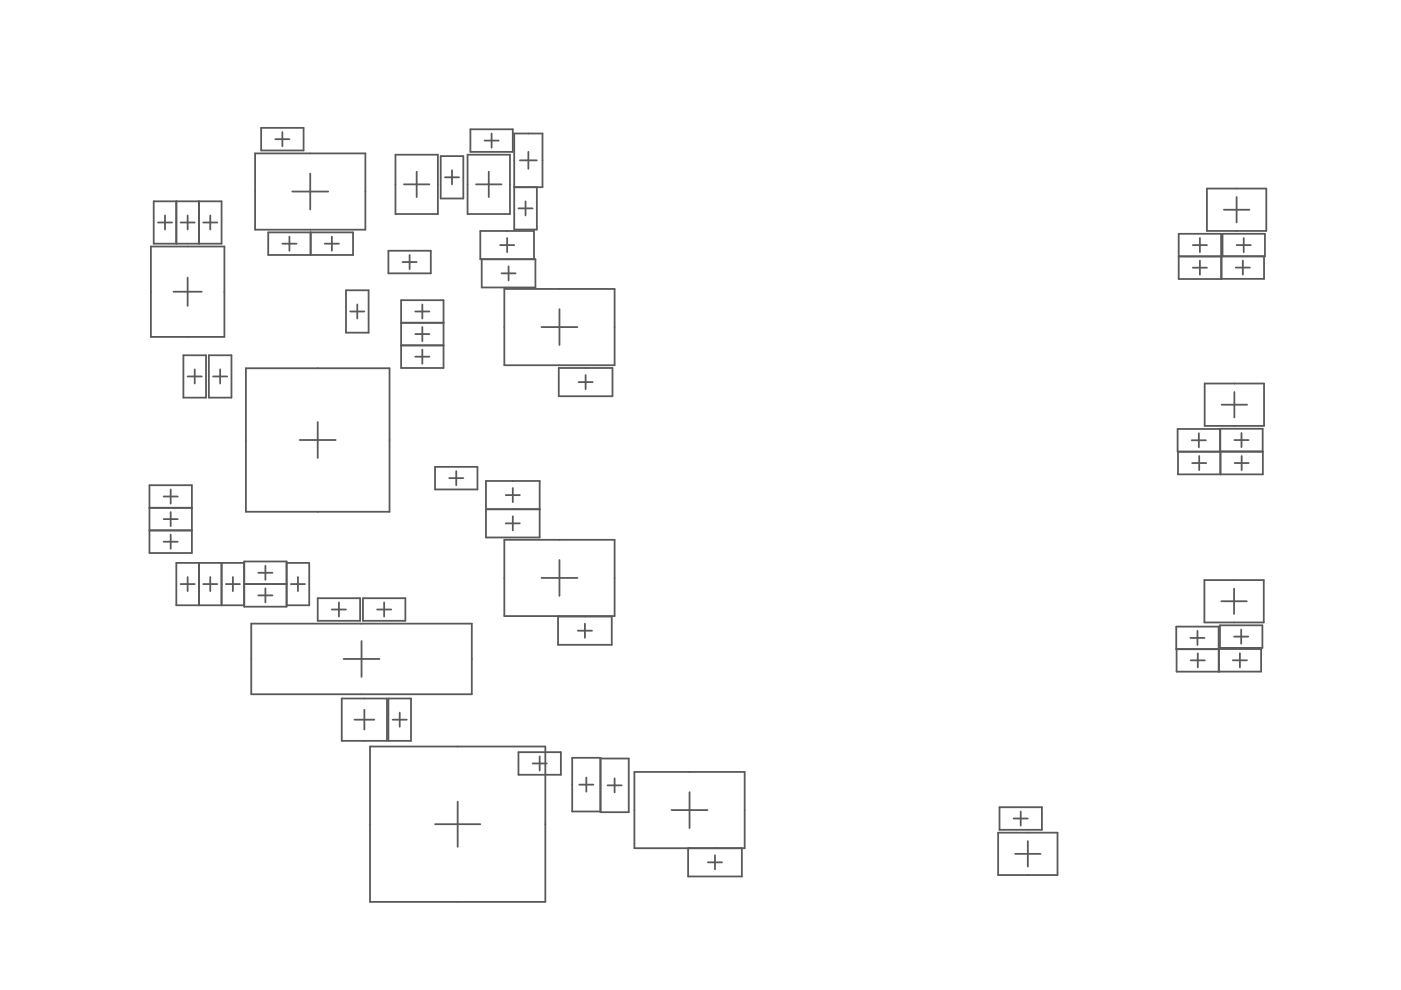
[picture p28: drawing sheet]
<svg xmlns="http://www.w3.org/2000/svg" width="297mm" height="210mm" viewBox="0 0 297 210" stroke-linecap="round" stroke-linejoin="round" font-family="sans-serif">
<g fill="none" stroke="#595959" stroke-width=".38">
<path d="M54.1 32.5h23.4v16.2h-23.4zM55.4 27.1h9v4.8h-9zM58.4 29.5h3M59.9 28v3M65.8 36.8v7.6M83.8 32.8h9v12.6h-9zM85.6 39.1h5.4M88.3 36.4v5.4M93.4 33.1h4.8v9h-4.8zM94.3 37.6h3M95.8 36.1v3M99.1 32.8h9v12.6h-9z"/>
<path d="M99.7 27.4h9v4.8h-9zM100.9 39.1h5.4M102.7 29.8h3M103.6 36.4v5.4M104.2 28.3v3M109 39.7h6v-11.4h-6v20.4h4.8v-9M110.2 34h3.6M112 32.2v3.6M255.9 40h12.6v9h-12.6zM32 52.3h15.6v19.1h-15.6zM32.6 42.7h14.4v9h-14.4zM33.5 47.2h3"/>
<path d="M35 45.7v3M37.4 42.7v9M38.3 47.2h3M39.8 45.7v3M39.8 58.9v5.9M42.2 42.7v9M43.1 47.2h3M44.6 45.7v3M56.9 49.3h18v4.8h-18zM59.9 51.7h3M61.4 50.2v3M62 40.6h7.6"/>
<path d="M65.9 49.3v4.8M68.9 51.7h3M70.4 50.2v3M82.3 53.2h9v4.8h-9zM85.3 55.6h3M86.8 54.1v3M102.1 55v6h11.4v-6h-11.7v-6h11.4v6M106 52h3M106.3 58h3M107.5 50.5v3M107.8 56.5v3M109.9 44.2h3"/>
<path d="M111.4 42.7v3M249.9 54.4h9M249.9 49.6h9v9.6h-9zM252.9 52h3M252.9 56.8h3M254.4 50.5v3M254.4 55.3v3M259 54.3h9v4.8h-9zM259.2 49.6h9v4.8h-9zM259.5 44.5h5.4M262 56.7h3M262.2 41.8v5.4"/>
<path d="M262.2 52h3M263.5 55.2v3M263.7 50.5v3M36.8 61.8h6M38.9 75.3h4.8v9h-4.8zM39.8 79.8h3M41.3 78.3v3M44.3 75.3h4.8v9h-4.8zM45.2 79.8h3M46.7 78.3v3M52.1 78.1h30.5v30.4h-30.5zM73.4 61.5h4.8v9h-4.8z"/>
<path d="M74.3 66h3M75.8 64.5v3M85 63.6h9v14.4h-9zM85 73.2h9M85 68.4h9M88 75.6h3M88 70.8h3M88 66h3M89.5 64.5v3M89.5 69.3v3M89.5 74.1v3M106.9 61.3h23.4v16.1h-23.4z"/>
<path d="M114.8 69.4h7.6M118.5 78h11.4v6h-11.4zM118.6 65.5v7.7M124.2 79.5v3M63.6 93.3h7.6M67.4 89.5v7.6M92.2 99h9v4.8h-9zM96.7 99.9v3M122.7 81h3M249.7 91h9v4.7h-9zM249.8 95.8h18v4.8h-18zM252.7 93.3h3"/>
<path d="M252.8 98.2h3M254.2 91.9v2.9M254.3 96.7v3M255.4 81.3h12.6v9h-12.6zM258.7 90.9h9v4.8h-9zM258.7 95.8v4.8M259 85.8h5.4M261.7 83.1v5.4M261.7 93.3h3M261.8 98.2h3M263.2 91.8v3M263.3 96.7v3"/>
<path d="M31.7 112.5h9M31.7 107.7h9M31.7 102.9h9v14.4h-9zM34.7 110.1h3M34.7 114.9h3M34.7 105.3h3M36.2 103.8v3M36.2 108.6v3M36.2 113.4v3M42.2 119.3v9M47 119.3v9M51.8 119h9v9.6h-9z"/>
<path d="M51.8 119.3h-14.4v9h14.4M56.3 119.9v3M60.8 119.3h4.8v9h-4.8M95.2 101.4h3M103 102h11.4v12h-11.4zM103 108h11.4M106.9 114.5h23.4v16.1h-23.4zM107.2 105h3M107.2 111h3M108.7 103.5v3M108.7 109.5v3M118.6 118.7v7.6"/>
<path d="M38.3 123.8h3M39.8 122.3v3M43.1 123.8h3M44.6 122.3v3M47.9 123.8h3M49.4 122.3v3M51.8 123.8h9M53.3 132.2h46.7v15h-46.7zM54.8 126.2h3M54.8 121.4h3M56.3 124.7v3M61.7 123.8h3"/>
<path d="M63.2 122.3v3M67.4 126.8h9v4.8h-9zM70.4 129.2h3M71.9 127.7v3M72.8 139.7h7.7M76.7 135.9v7.6M77 126.8h8.9v4.8h-8.9zM80 129.2h2.9M81.4 127.7v3M114.8 122.5h7.6M118.3 130.7h11.4v6h-11.4zM122.5 133.7h3"/>
<path d="M124 132.2v3M249.5 137.6h17.9v4.8h-17.9zM252.4 135.3h3M253.9 133.8v3M254 138.5v3M255.4 123h12.5v9h-12.5zM258.4 137.6h-9v-4.7h9v9.5M258.4 137.6v4.8M258.7 132.6h9v4.8h-9zM258.9 127.5h5.4M261.6 124.8v5.4M261.7 135h3"/>
<path d="M262.9 138.5v3M263.2 133.5v3M72.5 148.1h9.5v9h-9.5zM75.2 152.6h4.2M77.3 150.5v4.2M78.5 158.3h37.1v32.9h-37.1zM82.3 148.1h4.8v9h-4.8zM83.2 152.6h3M84.7 151.1v3M109.9 159.5h9v4.8h-9zM252.5 140h3M261.4 140h3"/>
<path d="M92.2 174.8h9.6M97 170v9.5M112.9 161.9h3M114.4 160.4v3M122.8 166.4h3M124.3 164.9v3M127.3 160.8h6v11.4h-6v-11.5h-6v11.4h6M128.8 166.5h3M130.3 165v3M134.5 163.7h23.4v16.1h-23.4zM142.4 171.8h7.6M145.9 179.8v6h11.4v-6"/>
<path d="M146.2 168v7.6M211.6 176.5h12.6v9h-12.6zM211.9 171.1h9v4.8h-9zM214.9 173.5h3M216.4 172v3M217.9 178.3v5.4M150.1 182.8h3M151.6 181.3v3M215.2 181h5.4"/>
</g>
</svg>
